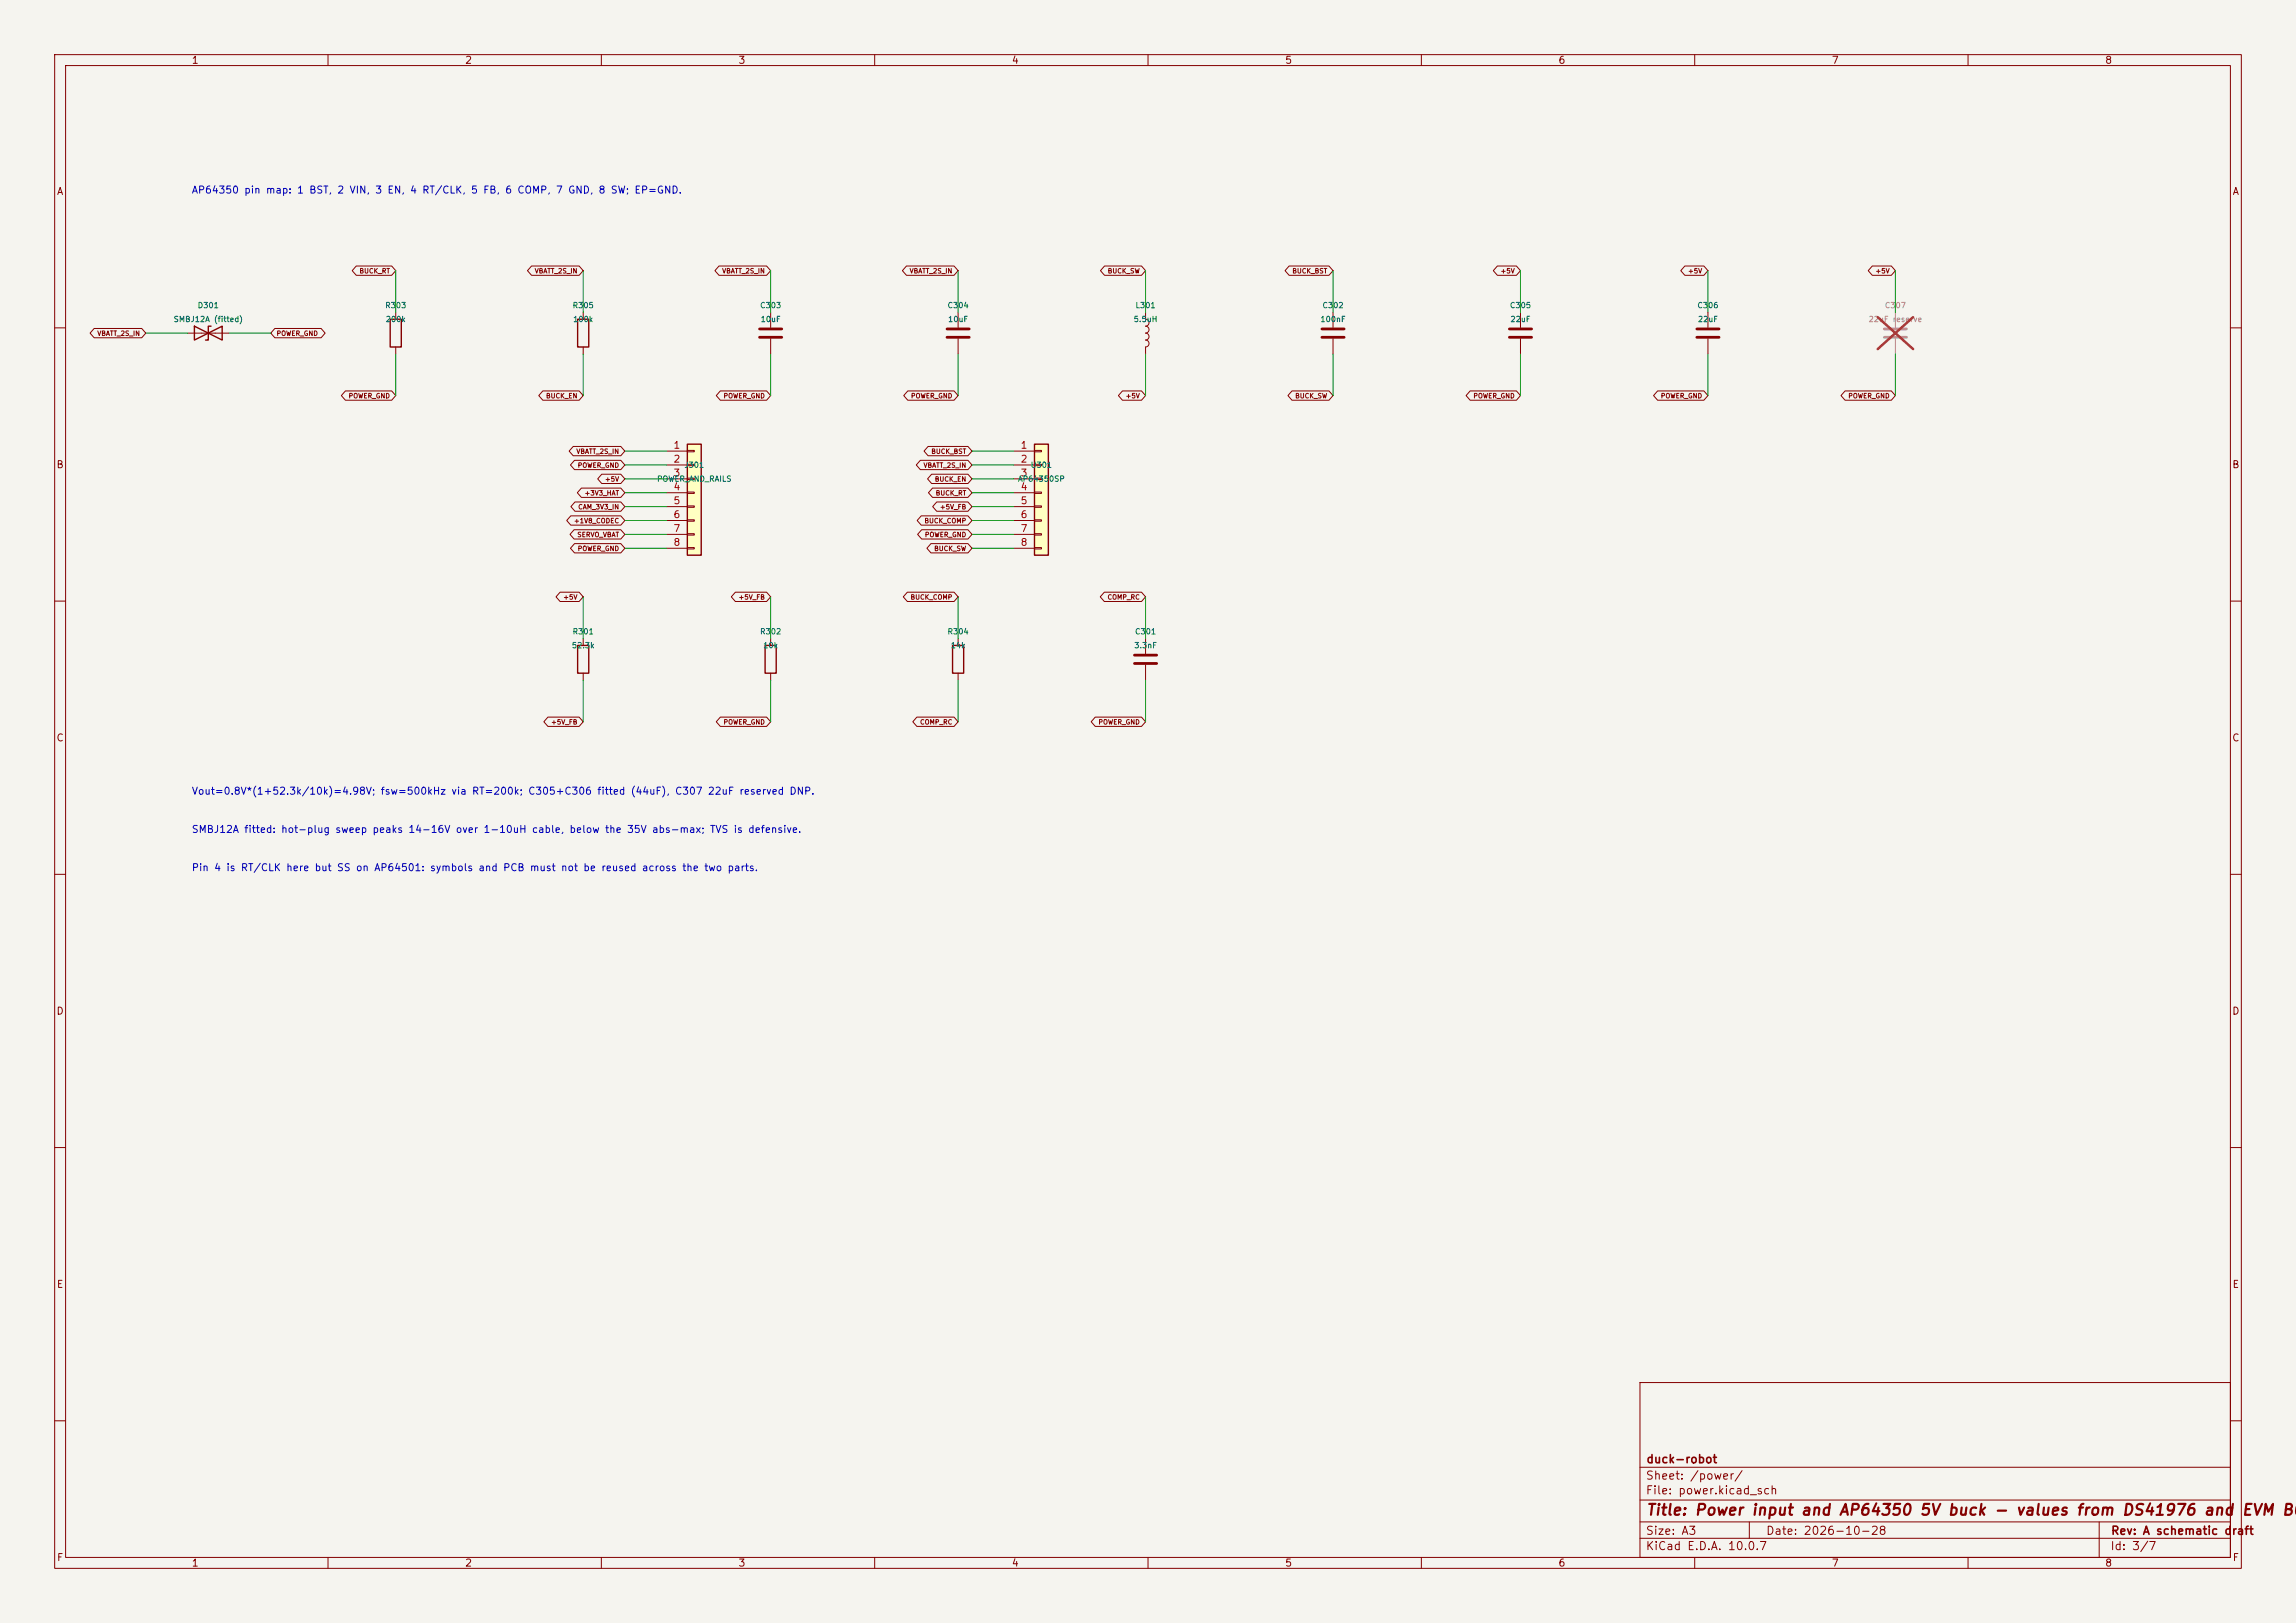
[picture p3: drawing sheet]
<svg xmlns="http://www.w3.org/2000/svg" width="420mm" height="297mm" viewBox="0 0 420 297" stroke-linecap="round" stroke-linejoin="round" font-family="sans-serif">
<defs><g id="words">
<text font-size="2" fill="#840000" x="301" y="277.8">Title: Power input and AP64350 5V buck - values from DS41976 and EVM BO</text>
<g font-size="1.5" fill="#840000">
<text x="301" y="268.1">duck-robot</text>
<text x="300.9" y="273.8">File: power.kicad_sch</text>
<text x="300.9" y="271.1">Sheet: /power/</text>
<text x="300.9" y="281.2">Size: A3</text>
<text x="322.9" y="281.2">Date: 2026-10-28</text>
<text x="386" y="281.2">Rev: A schematic draft</text>
<text x="300.9" y="284">KiCad E.D.A. 10.0.7</text>
<text x="385.9" y="284">Id: 3/7</text>
</g>
<g font-size="1.3" fill="#840000">
<text x="35" y="12">1</text>
<text x="85" y="12">2</text>
<text x="135" y="12">3</text>
<text x="185" y="12">4</text>
<text x="235" y="12">5</text>
<text x="285" y="12">6</text>
<text x="335" y="12">7</text>
<text x="385" y="12">8</text>
<text x="10.3" y="36">A</text>
<text x="408.3" y="36">A</text>
<text x="10.2" y="86">B</text>
<text x="408.2" y="86">B</text>
<text x="10.2" y="136">C</text>
<text x="408.2" y="136">C</text>
<text x="10.2" y="186">D</text>
<text x="408.2" y="186">D</text>
<text x="10.3" y="236">E</text>
<text x="408.3" y="236">E</text>
<text x="10.3" y="286">F</text>
<text x="35" y="287">1</text>
<text x="85" y="287">2</text>
<text x="135" y="287">3</text>
<text x="185" y="287">4</text>
<text x="235" y="287">5</text>
<text x="285" y="287">6</text>
<text x="335" y="287">7</text>
<text x="385" y="287">8</text>
<text x="408.3" y="286">F</text>
</g>
<g font-size="1.3" fill="#0000c2">
<text x="35" y="35.7">AP64350 pin map: 1 BST, 2 VIN, 3 EN, 4 RT/CLK, 5 FB, 6 COMP, 7 GND, 8 SW; EP=GND.</text>
<text x="35" y="145.7">Vout=0.8V*(1+52.3k/10k)=4.98V; fsw=500kHz via RT=200k; C305+C306 fitted (44uF), C307 22uF reserved DNP.</text>
<text x="35" y="152.7">SMBJ12A fitted: hot-plug sweep peaks 14-16V over 1-10uH cable, below the 35V abs-max; TVS is defensive.</text>
<text x="35" y="159.7">Pin 4 is RT/CLK here but SS on AP64501: symbols and PCB must not be reused across the two parts.</text>
</g>
<g font-size="1.3" fill="#a90000">
<text x="123.1" y="82.4">1</text>
<text x="186.6" y="82.4">1</text>
<text x="123.1" y="85">2</text>
<text x="123.1" y="87.5">3</text>
<text x="186.6" y="85">2</text>
<text x="186.6" y="87.5">3</text>
<text x="123.1" y="90">4</text>
<text x="123.1" y="92.6">5</text>
<text x="123.1" y="95.1">6</text>
<text x="186.6" y="90">4</text>
<text x="186.6" y="92.6">5</text>
<text x="186.6" y="95.1">6</text>
<text x="123.1" y="97.7">7</text>
<text x="123.1" y="100.2">8</text>
<text x="186.6" y="97.7">7</text>
<text x="186.6" y="100.2">8</text>
</g>
<g font-size="1" fill="#006464">
<text x="31.7" y="59.2">SMBJ12A (fitted)</text>
<text x="36.1" y="56.6">D301</text>
<text x="70.4" y="56.6">R303</text>
<text x="70.5" y="59.2">200k</text>
<text x="104.7" y="56.6">R305</text>
<text x="104.7" y="59.2">100k</text>
<text x="138.9" y="56.6">C303</text>
<text x="139" y="59.2">10uF</text>
<text x="173.2" y="56.6">C304</text>
<text x="173.3" y="59.2">10uF</text>
<text x="207.3" y="59.2">5.5uH</text>
<text x="207.6" y="56.6">L301</text>
<text x="241.4" y="59.2">100nF</text>
<text x="241.8" y="56.6">C302</text>
<text x="276.1" y="56.6">C305</text>
<text x="276.2" y="59.2">22uF</text>
<text x="310.4" y="56.6">C306</text>
<text x="310.5" y="59.2">22uF</text>
<text x="120.1" y="88.4">POWER_AND_RAILS</text>
<text x="125.1" y="85.8">J301</text>
<text x="186.1" y="88.4">AP64350SP</text>
<text x="188.4" y="85.8">U301</text>
<text x="104.5" y="118.9">52.3k</text>
<text x="104.7" y="116.3">R301</text>
<text x="138.9" y="116.3">R302</text>
<text x="139.5" y="118.9">10k</text>
<text x="173.2" y="116.3">R304</text>
<text x="173.8" y="118.9">14k</text>
<text x="207.4" y="118.9">3.3nF</text>
<text x="207.5" y="116.3">C301</text>
</g>
<g font-size="1" fill="#939391">
<text x="341.7" y="59.2">22uF reserve</text>
<text x="344.7" y="56.6">C307</text>
</g>
<g font-size=".9" fill="#840000">
<text x="65.7" y="50.2">BUCK_RT</text>
<text x="97.7" y="50.2">VBATT_2S_IN</text>
<text x="132" y="50.2">VBATT_2S_IN</text>
<text x="166.3" y="50.2">VBATT_2S_IN</text>
<text x="202.5" y="50.2">BUCK_SW</text>
<text x="236.3" y="50.2">BUCK_BST</text>
<text x="274.4" y="50.2">+5V</text>
<text x="308.7" y="50.2">+5V</text>
<text x="343" y="50.2">+5V</text>
<text x="17.7" y="61.7">VBATT_2S_IN</text>
<text x="50.5" y="61.7">POWER_GND</text>
<text x="63.7" y="73.1">POWER_GND</text>
<text x="99.8" y="73.1">BUCK_EN</text>
<text x="132.3" y="73.1">POWER_GND</text>
<text x="166.5" y="73.1">POWER_GND</text>
<text x="205.8" y="73.1">+5V</text>
<text x="236.8" y="73.1">BUCK_SW</text>
<text x="269.4" y="73.1">POWER_GND</text>
<text x="303.7" y="73.1">POWER_GND</text>
<text x="338" y="73.1">POWER_GND</text>
<text x="105.3" y="83.3">VBATT_2S_IN</text>
<text x="170.3" y="83.3">BUCK_BST</text>
<text x="105.6" y="85.8">POWER_GND</text>
<text x="110.6" y="88.3">+5V</text>
<text x="168.8" y="85.8">VBATT_2S_IN</text>
<text x="170.9" y="88.3">BUCK_EN</text>
<text x="104.9" y="96">+1V8_CODEC</text>
<text x="105.7" y="93.4">CAM_3V3_IN</text>
<text x="106.8" y="90.9">+3V3_HAT</text>
<text x="169" y="96">BUCK_COMP</text>
<text x="171.1" y="90.9">BUCK_RT</text>
<text x="171.8" y="93.4">+5V_FB</text>
<text x="105.5" y="98.5">SERVO_VBAT</text>
<text x="105.6" y="101">POWER_GND</text>
<text x="169.1" y="98.5">POWER_GND</text>
<text x="170.8" y="101">BUCK_SW</text>
<text x="102.9" y="109.9">+5V</text>
<text x="135" y="109.9">+5V_FB</text>
<text x="166.5" y="109.9">BUCK_COMP</text>
<text x="202.5" y="109.9">COMP_RC</text>
<text x="100.7" y="132.8">+5V_FB</text>
<text x="132.3" y="132.8">POWER_GND</text>
<text x="168.2" y="132.8">COMP_RC</text>
<text x="200.8" y="132.8">POWER_GND</text>
</g>
</g></defs>
<path d="M0 0h420v297h-420z" fill="#f5f4ef" stroke="#f5f4ef" stroke-width=".18"/>
<g fill="none" stroke="#840000" stroke-width=".18">
<path d="M10 10h400v277h-400zM12 12h396v273h-396zM60 10v2M110 10v2M160 10v2M210 10v2M260 10v2M310 10v2M360 10v2M175.3 57.2v2.7M10 60h2M175.3 62v2.8"/>
<path d="M408 60h2M10 110h2M175.3 116.8v1.3M408 110h2M175.3 123.2v1.3M10 160h2M408 160h2M10 210h2M408 210h2M300 253h108v32h-108zM10 260h2M300 278.5h108"/>
<path d="M300 274.5h108M300 268.5h108M320 278.5v3M384 278.5v6.5M408 260h2M60 285v2M110 285v2M160 285v2M210 285v2M260 285v2M300 281.5h108M310 285v2"/>
<path d="M360 285v2"/>
</g>
<path d="M173.2 60.2h4.1M173.2 61.7h4.1" fill="none" stroke="#840000" stroke-width=".51"/>
<path d="M344.7 60.2h4M344.7 61.7h4" fill="none" stroke="#9c9b98" stroke-width=".51"/>
<path d="M346.7 57.2v2.7M346.7 62v2.8" fill="none" stroke="#9c9b98" stroke-width=".18"/>
<path d="M343.5 58l6.4 5.9M349.9 58l-6.4 5.9" fill="none" stroke="#e12e31" stroke-width=".46"/>
<path d="M174.2 118.1h2.1v5.1h-2.1z" fill="none" stroke="#840000" stroke-width=".25"/>
<path d="M125.7 81.3h2.6v20.3h-2.6z" fill="#ffffc2"/>
<path d="M35.6 59.7v2.5l5-2.5v2.5zM38.6 59.7h-.5v2.5h-.5M71.4 58.4h2v5.1h-2zM105.7 58.4h2v5.1h-2zM125.7 81.3h2.6v20.3h-2.6zM105.7 118.1h2v5.1h-2zM140 118.1h2v5.1h-2z" fill="none" stroke="#840000" stroke-width=".25"/>
<g fill="none" stroke="#840000" stroke-width=".18">
<path d="M72.4 57.2v1.2M106.7 57.2v1.2M141 57.2v2.7M34.3 61h7.6M72.4 63.5v1.3M106.7 63.5v1.3M141 62v2.8M121.9 82.6h3.8M121.9 85.1h3.8M121.9 87.6h3.8M121.9 90.2h3.8M121.9 92.7h3.8"/>
<path d="M121.9 95.3h3.8M121.9 97.8h3.8M125.7 82.4h1.3v.3h-1.3zM125.7 85h1.3v.2h-1.3zM125.7 87.5h1.3v.3h-1.3zM125.7 90h1.3v.3h-1.3zM125.7 92.6h1.3v.2h-1.3zM125.7 95.1h1.3v.3h-1.3zM125.7 97.7h1.3v.2h-1.3zM106.7 116.8v1.3M121.9 100.3h3.8M125.7 100.2h1.3v.3h-1.3z"/>
<path d="M141 116.8v1.3M209.5 116.8v2.8M106.7 123.2v1.3M141 123.2v1.3M209.5 121.7v2.8"/>
</g>
<path d="M138.9 60.2h4.1M138.9 61.7h4.1M207.5 119.9h4.1M207.5 121.4h4.1" fill="none" stroke="#840000" stroke-width=".51"/>
<path d="M189.2 81.3h2.6v20.3h-2.6z" fill="#ffffc2"/>
<path d="M189.2 81.3h2.6v20.3h-2.6z" fill="none" stroke="#840000" stroke-width=".25"/>
<g fill="none" stroke="#840000" stroke-width=".18">
<path d="M65.2 48.7h6.4l.8 .8-.8 .9h-6.4l-.8-.9zM97.2 48.7h8.7l.8 .8-.8 .9h-8.7l-.7-.9zM131.5 48.7h8.7l.8 .8-.8 .9h-8.7l-.7-.9zM165.8 48.7h8.7l.8 .8-.8 .9h-8.7l-.7-.9zM202 48.7h6.8l.7 .8-.7 .9h-6.8l-.7-.9zM209.5 57.2v1.2a.63 .63 0 0 1 .7 .7 .63 .63 0 0 1-.7 .6 .64 .64 0 0 1 .7 .6 .64 .64 0 0 1-.7 .7 .64 .64 0 0 1 .7 .6 .64 .64 0 0 1-.7 .6 .64 .64 0 0 1 .7 .7 .64 .64 0 0 1-.7 .6M235.8 48.7h7.3l.7 .8-.7 .9h-7.3l-.7-.9zM243.8 57.2v2.7M273.9 48.7h3.5l.7 .8-.7 .9h-3.5l-.7-.9zM278.1 57.2v2.7M308.2 48.7h3.5l.7 .8-.7 .9h-3.5l-.8-.9zM312.4 57.2v2.7"/>
<path d="M342.5 48.7h3.5l.7 .8-.7 .9h-3.5l-.8-.9zM17.2 60.1h8.7l.8 .9-.8 .8h-8.7l-.7-.8zM50.3 60.1h8.4l.8 .9-.8 .8h-8.4l-.8-.8zM63.2 71.5h8.4l.8 .9-.8 .8h-8.4l-.8-.8zM99.3 71.5h6.6l.8 .9-.8 .8h-6.6l-.7-.8zM131.8 71.5h8.4l.8 .9-.8 .8h-8.4l-.8-.8zM166.1 71.5h8.4l.8 .9-.8 .8h-8.4l-.8-.8zM205.3 71.5h3.5l.7 .9-.7 .8h-3.5l-.7-.8zM209.5 63.5v1.3M236.3 71.5h6.8l.7 .9-.7 .8h-6.8l-.7-.8zM243.8 62v2.8M268.9 71.5h8.5l.7 .9-.7 .8h-8.5l-.7-.8z"/>
<path d="M278.1 62v2.8M303.2 71.5h8.5l.7 .9-.7 .8h-8.5l-.7-.8zM312.4 62v2.8M337.5 71.5h8.5l.7 .9-.7 .8h-8.5l-.7-.8zM104.4 94.4h9.2l.7 .9-.7 .8h-9.2l-.7-.8zM104.9 81.7h8.7l.7 .9-.7 .8h-8.7l-.8-.8zM105 96.9h8.6l.7 .9-.7 .8h-8.6l-.7-.8zM105.1 99.5h8.5l.7 .8-.7 .9h-8.5l-.7-.9zM105.1 84.2h8.5l.7 .9-.7 .8h-8.5l-.7-.8zM105.2 91.9h8.4l.7 .8-.7 .9h-8.4l-.8-.9zM106.3 89.3h7.3l.7 .9-.7 .8h-7.3l-.7-.8zM110.1 86.8h3.5l.7 .8-.7 .9h-3.5l-.8-.9z"/>
<path d="M168.4 84.2h8.7l.7 .9-.7 .8h-8.7l-.8-.8zM168.5 94.4h8.6l.7 .9-.7 .8h-8.6l-.7-.8zM168.6 96.9h8.5l.7 .9-.7 .8h-8.5l-.7-.8zM169.8 81.7h7.3l.7 .9-.7 .8h-7.3l-.8-.8zM170.3 99.5h6.8l.7 .8-.7 .9h-6.8l-.7-.9zM170.4 86.8h6.7l.7 .8-.7 .9h-6.7l-.7-.9zM170.6 89.3h6.5l.7 .9-.7 .8h-6.5l-.8-.8zM171.3 91.9h5.8l.7 .8-.7 .9h-5.8l-.7-.9zM185.4 82.6h3.8M185.4 85.1h3.8M185.4 87.6h3.8M185.4 90.2h3.8"/>
<path d="M185.4 92.7h3.8M185.4 95.3h3.8M185.4 97.8h3.8M189.2 82.4h1.3v.3h-1.3zM189.2 85h1.3v.2h-1.3zM189.2 87.5h1.3v.3h-1.3zM189.2 90h1.3v.3h-1.3zM189.2 92.6h1.3v.2h-1.3zM189.2 95.1h1.3v.3h-1.3zM189.2 97.7h1.3v.2h-1.3zM102.5 108.4h3.4l.8 .8-.8 .9h-3.4l-.8-.9zM134.5 108.4h5.7l.8 .8-.8 .9h-5.7l-.7-.9z"/>
<path d="M166 108.4h8.5l.8 .8-.8 .9h-8.5l-.8-.9zM185.4 100.3h3.8M189.2 100.2h1.3v.3h-1.3zM202 108.4h6.8l.7 .8-.7 .9h-6.8l-.7-.9zM100.2 131.2h5.7l.8 .9-.8 .8h-5.7l-.7-.8zM131.8 131.2h8.4l.8 .9-.8 .8h-8.4l-.8-.8zM167.7 131.2h6.8l.8 .9-.8 .8h-6.8l-.7-.8zM200.3 131.2h8.5l.7 .9-.7 .8h-8.5l-.7-.8z"/>
</g>
<path d="M241.8 60.2h4.1M241.8 61.7h4.1M276.1 60.2h4.1M276.1 61.7h4.1M310.4 60.2h4.1M310.4 61.7h4.1" fill="none" stroke="#840000" stroke-width=".51"/>
<g fill="none" stroke="#009600" stroke-width=".18">
<path d="M72.4 49.5v7.7M106.7 49.5v7.7M141 49.5v7.7M175.3 49.5v7.7M209.5 49.5v7.7M243.8 49.5v7.7M278.1 49.5v7.7M312.4 49.5v7.7M346.7 49.5v7.7M26.7 61h7.6M41.9 61h7.6M72.4 64.8v7.6"/>
<path d="M106.7 64.8v7.6M141 64.8v7.6M175.3 64.8v7.6M209.5 64.8v7.6M243.8 64.8v7.6M278.1 64.8v7.6M312.4 64.8v7.6M346.7 64.8v7.6M114.3 90.2h7.6M114.3 92.7h7.6M114.3 95.3h7.6M114.3 97.8h7.6"/>
<path d="M114.3 87.6h7.6M114.3 85.1h7.6M114.3 82.6h7.6M177.8 90.2h7.6M177.8 92.7h7.6M177.8 95.3h7.6M177.8 97.8h7.6M177.8 87.6h7.6M177.8 85.1h7.6M177.8 82.6h7.6M106.7 109.2v7.6M114.3 100.3h7.6"/>
<path d="M141 109.2v7.6M175.3 109.2v7.6M177.8 100.3h7.6M209.5 109.2v7.6M106.7 124.5v7.6M141 124.5v7.6M175.3 124.5v7.6M209.5 124.5v7.6"/>
</g>
<use href="#words"/>
</svg>
